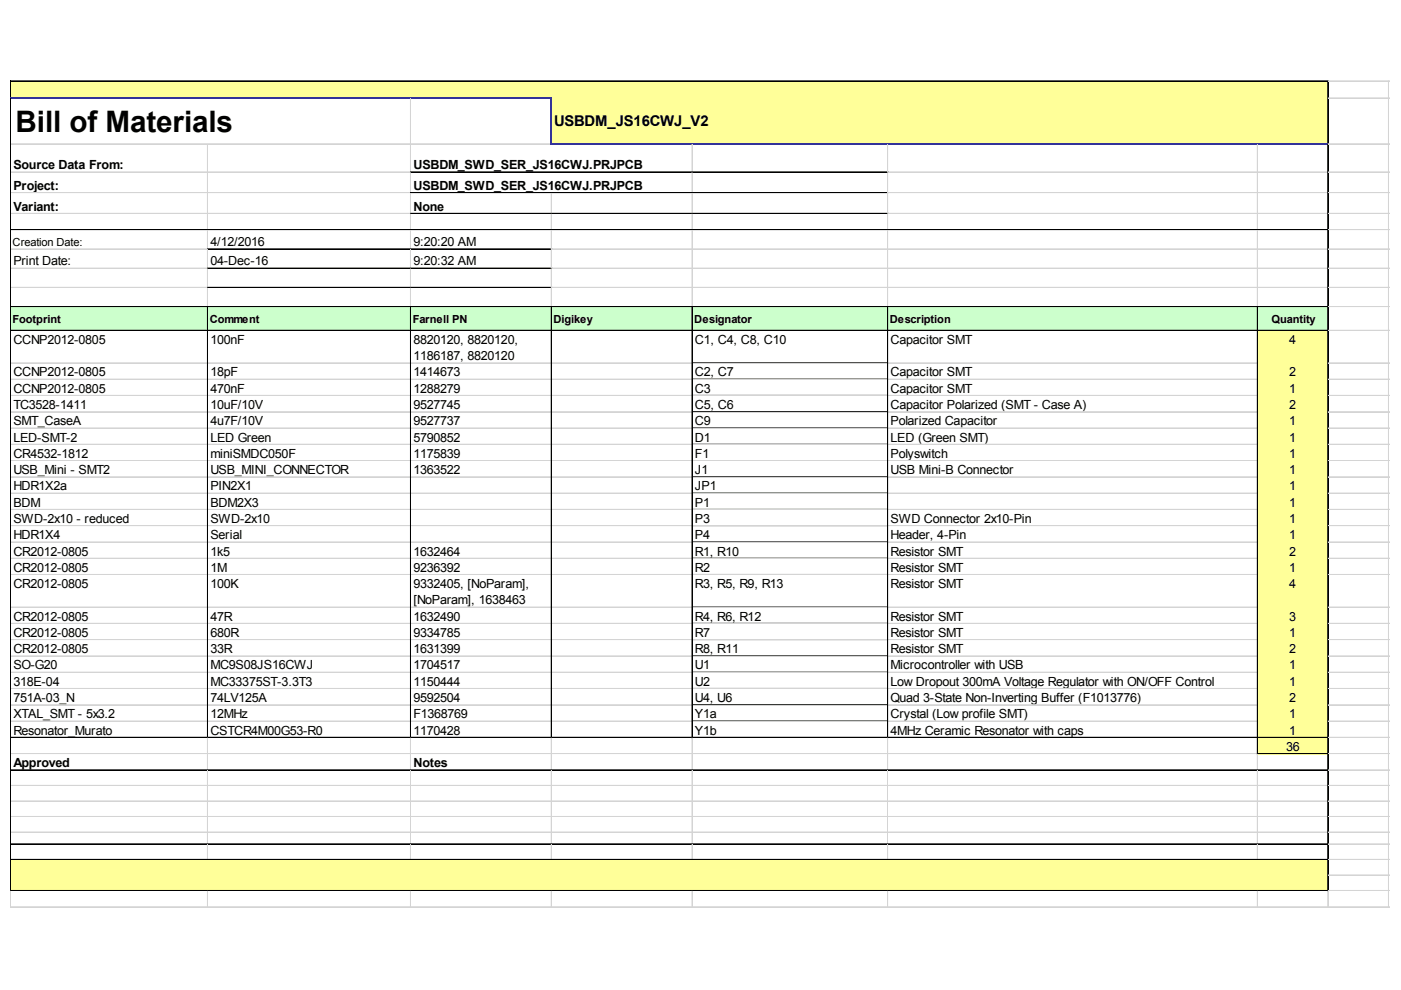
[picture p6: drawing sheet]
<svg xmlns="http://www.w3.org/2000/svg" width="297mm" height="210mm" viewBox="0 0 297 210" stroke-linecap="round" stroke-linejoin="round" font-family="sans-serif">
<defs><g id="words">
<text font-size="6.3" x="3.3" y="28">Bill of Materials</text>
<text font-size="3.1" x="117.5" y="26.7">USBDM_JS16CWJ_V2</text>
<g font-size="2.7">
<text x="2.8" y="35.9">Source Data From:</text>
<text x="87.7" y="35.9">USBDM_SWD_SER_JS16CWJ.PRJPCB</text>
<text x="2.8" y="40.3">Project:</text>
<text x="87.7" y="40.3">USBDM_SWD_SER_JS16CWJ.PRJPCB</text>
<text x="2.8" y="44.7">Variant:</text>
<text x="87.7" y="44.7">None</text>
<text x="44.6" y="52.2">4/12/2016</text>
<text x="87.7" y="52.2">9:20:20 AM</text>
<text x="2.8" y="56.3">Print Date:</text>
<text x="44.6" y="56.3">04-Dec-16</text>
<text x="87.7" y="56.3">9:20:32 AM</text>
<text x="2.8" y="72.9">CCNP2012-0805</text>
<text x="44.6" y="72.9">100nF</text>
<text x="87.7" y="72.9">8820120, 8820120,</text>
<text x="87.7" y="76.4">1186187, 8820120</text>
<text x="147.3" y="72.9">C1, C4, C8, C10</text>
<text x="188.8" y="72.9">Capacitor SMT</text>
<text x="273.3" y="72.9">4</text>
<text x="2.8" y="79.8">CCNP2012-0805</text>
<text x="2.8" y="83.3">CCNP2012-0805</text>
<text x="44.6" y="79.8">18pF</text>
<text x="44.6" y="83.3">470nF</text>
<text x="87.7" y="79.8">1414673</text>
<text x="87.7" y="83.3">1288279</text>
<text x="147.3" y="79.8">C2, C7</text>
<text x="147.3" y="83.3">C3</text>
<text x="188.8" y="79.8">Capacitor SMT</text>
<text x="188.8" y="83.3">Capacitor SMT</text>
<text x="273.3" y="79.8">2</text>
<text x="273.3" y="83.3">1</text>
<text x="2.8" y="86.7">TC3528-1411</text>
<text x="44.6" y="86.7">10uF/10V</text>
<text x="87.7" y="86.7">9527745</text>
<text x="147.3" y="86.7">C5, C6</text>
<text x="188.8" y="86.7">Capacitor Polarized (SMT - Case A)</text>
<text x="273.3" y="86.7">2</text>
<text x="2.8" y="90.2">SMT_CaseA</text>
<text x="2.8" y="93.6">LED-SMT-2</text>
<text x="44.6" y="90.2">4u7F/10V</text>
<text x="44.6" y="93.6">LED Green</text>
<text x="87.7" y="90.2">9527737</text>
<text x="87.7" y="93.6">5790852</text>
<text x="147.3" y="90.2">C9</text>
<text x="147.3" y="93.6">D1</text>
<text x="188.8" y="90.2">Polarized Capacitor</text>
<text x="188.8" y="93.6">LED (Green SMT)</text>
<text x="273.3" y="90.2">1</text>
<text x="273.3" y="93.6">1</text>
<text x="2.8" y="97.1">CR4532-1812</text>
<text x="2.8" y="100.5">USB_Mini - SMT2</text>
<text x="44.6" y="97.1">miniSMDC050F</text>
<text x="44.6" y="100.5">USB_MINI_CONNECTOR</text>
<text x="87.7" y="97.1">1175839</text>
<text x="87.7" y="100.5">1363522</text>
<text x="147.3" y="97.1">F1</text>
<text x="147.3" y="100.5">J1</text>
<text x="188.8" y="97.1">Polyswitch</text>
<text x="188.8" y="100.5">USB Mini-B Connector</text>
<text x="273.3" y="97.1">1</text>
<text x="273.3" y="100.5">1</text>
<text x="2.8" y="104">HDR1X2a</text>
<text x="2.8" y="107.4">BDM</text>
<text x="44.6" y="104">PIN2X1</text>
<text x="44.6" y="107.4">BDM2X3</text>
<text x="147.3" y="104">JP1</text>
<text x="147.3" y="107.4">P1</text>
<text x="273.3" y="104">1</text>
<text x="273.3" y="107.4">1</text>
<text x="2.8" y="110.9">SWD-2x10 - reduced</text>
<text x="44.6" y="110.9">SWD-2x10</text>
<text x="147.3" y="110.9">P3</text>
<text x="188.8" y="110.9">SWD Connector 2x10-Pin</text>
<text x="273.3" y="110.9">1</text>
<text x="2.8" y="114.3">HDR1X4</text>
<text x="2.8" y="117.8">CR2012-0805</text>
<text x="44.6" y="114.3">Serial</text>
<text x="44.6" y="117.8">1k5</text>
<text x="87.7" y="117.8">1632464</text>
<text x="147.3" y="114.3">P4</text>
<text x="147.3" y="117.8">R1, R10</text>
<text x="188.8" y="114.3">Header, 4-Pin</text>
<text x="188.8" y="117.8">Resistor SMT</text>
<text x="273.3" y="114.3">1</text>
<text x="273.3" y="117.8">2</text>
<text x="2.8" y="121.2">CR2012-0805</text>
<text x="2.8" y="124.7">CR2012-0805</text>
<text x="44.6" y="121.2">1M</text>
<text x="44.6" y="124.7">100K</text>
<text x="87.7" y="121.2">9236392</text>
<text x="87.7" y="124.7">9332405, [NoParam],</text>
<text x="147.3" y="121.2">R2</text>
<text x="147.3" y="124.7">R3, R5, R9, R13</text>
<text x="188.8" y="121.2">Resistor SMT</text>
<text x="188.8" y="124.7">Resistor SMT</text>
<text x="273.3" y="121.2">1</text>
<text x="273.3" y="124.7">4</text>
<text x="2.8" y="131.6">CR2012-0805</text>
<text x="44.6" y="131.6">47R</text>
<text x="87.7" y="128.1">[NoParam], 1638463</text>
<text x="87.7" y="131.6">1632490</text>
<text x="147.3" y="131.6">R4, R6, R12</text>
<text x="188.8" y="131.6">Resistor SMT</text>
<text x="273.3" y="131.6">3</text>
<text x="2.8" y="135">CR2012-0805</text>
<text x="44.6" y="135">680R</text>
<text x="87.7" y="135">9334785</text>
<text x="147.3" y="135">R7</text>
<text x="188.8" y="135">Resistor SMT</text>
<text x="273.3" y="135">1</text>
<text x="2.8" y="138.5">CR2012-0805</text>
<text x="2.8" y="141.9">SO-G20</text>
<text x="44.6" y="138.5">33R</text>
<text x="44.6" y="141.9">MC9S08JS16CWJ</text>
<text x="87.7" y="138.5">1631399</text>
<text x="87.7" y="141.9">1704517</text>
<text x="147.3" y="138.5">R8, R11</text>
<text x="147.3" y="141.9">U1</text>
<text x="188.8" y="138.5">Resistor SMT</text>
<text x="188.8" y="141.9">Microcontroller with USB</text>
<text x="273.3" y="138.5">2</text>
<text x="273.3" y="141.9">1</text>
<text x="2.8" y="145.4">318E-04</text>
<text x="2.8" y="148.8">751A-03_N</text>
<text x="44.6" y="145.4">MC33375ST-3.3T3</text>
<text x="44.6" y="148.8">74LV125A</text>
<text x="87.7" y="145.4">1150444</text>
<text x="87.7" y="148.8">9592504</text>
<text x="147.3" y="145.4">U2</text>
<text x="147.3" y="148.8">U4, U6</text>
<text x="188.8" y="145.4">Low Dropout 300mA Voltage Regulator with ON/OFF Control</text>
<text x="188.8" y="148.8">Quad 3-State Non-Inverting Buffer (F1013776)</text>
<text x="273.3" y="145.4">1</text>
<text x="273.3" y="148.8">2</text>
<text x="2.8" y="152.3">XTAL_SMT - 5x3.2</text>
<text x="2.8" y="155.8">Resonator_Murato</text>
<text x="44.6" y="152.3">12MHz</text>
<text x="44.6" y="155.8">CSTCR4M00G53-R0</text>
<text x="87.7" y="152.3">F1368769</text>
<text x="87.7" y="155.8">1170428</text>
<text x="147.3" y="152.3">Y1a</text>
<text x="147.3" y="155.8">Y1b</text>
<text x="188.8" y="152.3">Crystal (Low profile SMT)</text>
<text x="188.8" y="155.8">4MHz Ceramic Resonator with caps</text>
<text x="273.3" y="152.3">1</text>
<text x="273.3" y="155.8">1</text>
<text x="272.7" y="159.2">36</text>
<text x="2.8" y="162.7">Approved</text>
<text x="87.7" y="162.7">Notes</text>
</g>
<g font-size="2.4">
<text x="2.7" y="52.1">Creation Date:</text>
<text x="2.7" y="68.4">Footprint</text>
<text x="44.5" y="68.4">Comment</text>
<text x="87.5" y="68.4">Farnell PN</text>
<text x="117.3" y="68.4">Digikey</text>
<text x="147.2" y="68.4">Designator</text>
<text x="188.7" y="68.4">Description</text>
<text x="269.6" y="68.4">Quantity</text>
</g>
</g></defs>
<g fill="#ff9">
<path d="M2.3 17.3h279.4v3.6h-279.4z"/>
<path d="M116.9 20.8h164.8v9.8h-164.8z"/>
</g>
<path d="M2.3 65h279.4v5.2h-279.4z" fill="#cfc"/>
<g fill="#ff9">
<path d="M266.6 70h15.1v7.1h-15.1z"/>
<path d="M266.6 76.9h15.1v3.6h-15.1z"/>
<path d="M266.6 80.4h15.1v3.6h-15.1z"/>
<path d="M266.6 83.8h15.1v3.6h-15.1z"/>
<path d="M266.6 87.3h15.1v3.6h-15.1z"/>
<path d="M266.6 90.7h15.1v3.6h-15.1z"/>
<path d="M266.6 94.2h15.1v3.6h-15.1z"/>
<path d="M266.6 97.6h15.1v3.6h-15.1z"/>
<path d="M266.6 101.1h15.1v3.6h-15.1z"/>
<path d="M266.6 104.5h15.1v3.6h-15.1z"/>
<path d="M266.6 108h15.1v3.6h-15.1z"/>
<path d="M266.6 111.4h15.1v3.7h-15.1z"/>
<path d="M266.6 114.9h15.1v3.6h-15.1z"/>
<path d="M266.6 118.3h15.1v3.7h-15.1z"/>
<path d="M266.6 121.8h15.1v7.1h-15.1z"/>
<path d="M266.6 128.7h15.1v3.6h-15.1z"/>
<path d="M266.6 132.2h15.1v3.6h-15.1z"/>
<path d="M266.6 135.6h15.1v3.6h-15.1z"/>
<path d="M266.6 139.1h15.1v3.6h-15.1z"/>
<path d="M266.6 142.5h15.1v3.6h-15.1z"/>
<path d="M266.6 146h15.1v3.6h-15.1z"/>
<path d="M266.6 149.4h15.1v10.5h-15.1z"/>
<path d="M2.3 182.2h279.4v6.8h-279.4z"/>
</g>
<g fill="none" stroke="#000" stroke-width=".21">
<path d="M2.2 17.1v3.5M2.3 17.1v3.5M2.4 17.1h279.3M2.4 17.2h279.3M281.5 17.3v13M281.6 17.3v13M2.2 20.9v168.1M2.3 20.9v168.1M87 36.4h101.3M87 36.5h101.3M281.5 30.6v158.4M281.6 30.6v158.4"/>
<path d="M2.4 48.7h279.3M2.4 48.8h279.3M44 52.8h73M44 56.8h73M44 56.9h73M87 40.8h101.3M87 40.9h101.3M87 45.2h101.3M87 45.3h101.3M2.4 65h279.3M2.4 65.1h279.3M2.4 70h279.3"/>
<path d="M2.4 70.1h279.3M44 60.9h73M44 61h73M44 65.2v91.3M44.1 65.2v91.3M87 65.2v91.3M87.1 65.2v91.3M116.9 65.2v91.3M117 65.2v91.3M146.7 65.2v91.3M146.8 65.2v91.3M146.9 76.9h41.3"/>
<path d="M188.2 65.2v91.3M188.3 65.2v91.3M266.6 65.2v94.7M266.7 65.2v94.7M146.9 80.4h41.3M146.9 83.8h41.3M146.9 87.3h41.3M146.9 90.7h41.3M146.9 94.2h41.3M146.9 97.6h41.3M146.9 101.1h41.3M146.9 104.5h41.3"/>
<path d="M146.9 108h41.3M146.9 111.4h41.3M146.9 114.9h41.3M146.9 118.3h41.3M146.9 121.8h41.3M146.9 128.7h41.3M146.9 132.2h41.3M146.9 135.6h41.3M146.9 139.1h41.3M2.4 156.3h279.3M2.4 156.4h279.3M146.9 142.5h41.3"/>
<path d="M146.9 146h41.3M146.9 149.4h41.3M146.9 152.9h41.3M266.7 159.8h15M266.7 159.9h15M2.4 163.2h279.3M2.4 163.3h279.3M2.4 178.9h279.3M2.4 179h279.3M2.4 182.2h279.3M2.4 182.3h279.3M2.4 188.8h279.3"/>
<path d="M2.4 188.9h279.3"/>
</g>
<path d="M2.2 20.8h114.8M116.9 20.9v9.7M117 30.5h164.7" fill="none" stroke="#339" stroke-width=".31"/>
<g fill="none" stroke="#d4d4d4" stroke-width=".21">
<path d="M281.7 17.1h12.9M281.7 17.2h12.9M294.4 17.1v175.4M294.5 17.1v175.4M2.4 30.5h114.3M2.4 30.6h114.3M2.4 36.5h84.6M44 30.6v18.1M44.1 30.6v18.1M87 20.9v15.5h-84.6M87 36.6v4.2h-84.6M87.1 20.9v15.5"/>
<path d="M87.1 36.6v4.2M146.7 30.6v5.8M146.7 36.6v4.2M146.8 30.6v5.8M146.8 36.6v4.2M188.2 30.6v5.8M188.2 36.6v4.2M188.3 30.6v5.8M188.3 36.6v4.2M188.3 36.4h93.2M188.3 36.5h93.2M266.6 30.6v18.1"/>
<path d="M266.7 30.6v18.1M281.7 30.5h12.9M281.7 30.6h12.9M281.7 36.4h12.9M281.7 36.5h12.9M281.7 20.8h12.9M2.4 40.9h84.6M2.4 45.3h84.6M2.4 52.8h41.6M2.4 56.9h41.6M44 48.8v4h-41.6M44 52.9v3.9h-41.6"/>
<path d="M44 57v3.9h-41.6M44.1 48.8v4M44.1 52.9v3.9M44.1 57v3.9M87 41v4.2h-84.6M87 45.4v3.3M87 48.8v4M87 52.9v3.9M87 57v3.9M87.1 41v4.2M87.1 45.4v3.3M87.1 48.8v4"/>
<path d="M87.1 52.9v3.9M87.1 57v3.9M116.9 41v4.2M116.9 45.4v3.3M116.9 48.8v4M116.9 52.9v3.9M116.9 57v3.9M117 41v4.2M117 45.4v3.3M117 48.8v4M117 52.9v3.9M117 57v3.9"/>
<path d="M117 52.8h164.5M117 56.8h164.5M117 56.9h164.5M146.7 41v4.2M146.7 45.4v3.3M146.7 48.8v16.2M146.8 41v4.2M146.8 45.4v3.3M146.8 48.8v16.2M188.2 41v4.2M188.2 45.4v3.3M188.2 48.8v16.2"/>
<path d="M188.3 41v4.2M188.3 45.4v3.3M188.3 48.8v16.2M188.3 40.8h93.2M188.3 40.9h93.2M188.3 45.2h93.2M188.3 45.3h93.2M266.6 48.8v16.2M266.7 48.8v16.2M281.7 40.8h12.9M281.7 40.9h12.9M281.7 45.2h12.9"/>
<path d="M281.7 45.3h12.9M281.7 52.8h12.9M281.7 56.8h12.9M281.7 56.9h12.9M281.7 48.7h12.9M281.7 48.8h12.9M2.4 61h41.6M2.4 76.9h41.6M2.4 77h41.6M44 61.1v3.9M44.1 61.1v3.9M44.1 76.9h42.9"/>
<path d="M44.1 77h42.9M87 61.1v3.9M87.1 61.1v3.9M87.2 76.9h29.7M87.2 77h29.7M116.9 61.1v3.9M117 61.1v3.9M117 60.9h164.5M117 61h164.5M117 76.9h29.7M117 77h29.7M146.9 77h41.3"/>
<path d="M188.3 76.9h78.3M188.3 77h78.3M281.7 60.9h12.9M281.7 61h12.9M281.7 76.9h12.9M281.7 77h12.9M281.7 65h12.9M281.7 65.1h12.9M281.7 70h12.9M281.7 70.1h12.9M2.4 80.4h41.6M2.4 80.5h41.6"/>
<path d="M2.4 83.8h41.6M2.4 83.9h41.6M2.4 87.3h41.6M2.4 87.4h41.6M2.4 90.7h41.6M2.4 90.8h41.6M2.4 94.2h41.6M2.4 94.3h41.6M2.4 97.6h41.6M2.4 97.7h41.6M44.1 80.4h42.9M44.1 80.5h42.9"/>
<path d="M44.1 83.8h42.9M44.1 83.9h42.9M44.1 87.3h42.9M44.1 87.4h42.9M44.1 90.7h42.9M44.1 90.8h42.9M44.1 94.2h42.9M44.1 94.3h42.9M44.1 97.6h42.9M44.1 97.7h42.9M87.2 80.4h29.7M87.2 80.5h29.7"/>
<path d="M87.2 83.8h29.7M87.2 83.9h29.7M87.2 87.3h29.7M87.2 87.4h29.7M87.2 90.7h29.7M87.2 90.8h29.7M87.2 94.2h29.7M87.2 94.3h29.7M87.2 97.6h29.7M87.2 97.7h29.7M117 80.4h29.7M117 80.5h29.7"/>
<path d="M117 83.8h29.7M117 83.9h29.7M117 87.3h29.7M117 87.4h29.7M117 90.7h29.7M117 90.8h29.7M117 94.2h29.7M117 94.3h29.7M117 97.6h29.7M117 97.7h29.7M146.9 80.5h41.3M146.9 83.9h41.3"/>
<path d="M146.9 87.4h41.3M146.9 90.8h41.3M146.9 94.3h41.3M146.9 97.7h41.3M188.3 80.4h78.3M188.3 80.5h78.3M188.3 83.8h78.3M188.3 83.9h78.3M188.3 87.3h78.3M188.3 87.4h78.3M188.3 90.7h78.3M188.3 90.8h78.3"/>
<path d="M188.3 94.2h78.3M188.3 94.3h78.3M188.3 97.6h78.3M188.3 97.7h78.3M281.7 80.4h12.9M281.7 80.5h12.9M281.7 83.8h12.9M281.7 83.9h12.9M281.7 87.3h12.9M281.7 87.4h12.9M281.7 90.7h12.9M281.7 90.8h12.9"/>
<path d="M281.7 94.2h12.9M281.7 94.3h12.9M281.7 97.6h12.9M281.7 97.7h12.9M2.4 101.1h41.6M2.4 101.2h41.6M2.4 104.5h41.6M2.4 104.6h41.6M2.4 108h41.6M2.4 108.1h41.6M2.4 111.4h41.6M2.4 111.5h41.6"/>
<path d="M2.4 114.9h41.6M2.4 115h41.6M2.4 118.3h41.6M2.4 118.4h41.6M44.1 101.1h42.9M44.1 101.2h42.9M44.1 104.5h42.9M44.1 104.6h42.9M44.1 108h42.9M44.1 108.1h42.9M44.1 111.4h42.9M44.1 111.5h42.9"/>
<path d="M44.1 114.9h42.9M44.1 115h42.9M44.1 118.3h42.9M44.1 118.4h42.9M87.2 101.1h29.7M87.2 101.2h29.7M87.2 104.5h29.7M87.2 104.6h29.7M87.2 108h29.7M87.2 108.1h29.7M87.2 111.4h29.7M87.2 111.5h29.7"/>
<path d="M87.2 114.9h29.7M87.2 115h29.7M87.2 118.3h29.7M87.2 118.4h29.7M117 101.1h29.7M117 101.2h29.7M117 104.5h29.7M117 104.6h29.7M117 108h29.7M117 108.1h29.7M117 111.4h29.7M117 111.5h29.7"/>
<path d="M117 114.9h29.7M117 115h29.7M117 118.3h29.7M117 118.4h29.7M146.9 101.2h41.3M146.9 104.6h41.3M146.9 108.1h41.3M146.9 111.5h41.3M146.9 115h41.3M146.9 118.4h41.3M188.3 101.1h78.3M188.3 101.2h78.3"/>
<path d="M188.3 104.5h78.3M188.3 104.6h78.3M188.3 108h78.3M188.3 108.1h78.3M188.3 111.4h78.3M188.3 111.5h78.3M188.3 114.9h78.3M188.3 115h78.3M188.3 118.3h78.3M188.3 118.4h78.3M281.7 101.1h12.9M281.7 101.2h12.9"/>
<path d="M281.7 104.5h12.9M281.7 104.6h12.9M281.7 108h12.9M281.7 108.1h12.9M281.7 111.4h12.9M281.7 111.5h12.9M281.7 114.9h12.9M281.7 115h12.9M281.7 118.3h12.9M281.7 118.4h12.9M2.4 121.8h41.6M2.4 121.9h41.6"/>
<path d="M2.4 128.7h41.6M2.4 128.8h41.6M2.4 132.2h41.6M2.4 135.6h41.6M2.4 135.7h41.6M2.4 139.1h41.6M44.1 121.8h42.9M44.1 121.9h42.9M44.1 128.7h42.9M44.1 128.8h42.9M44.1 132.2h42.9M44.1 135.6h42.9"/>
<path d="M44.1 135.7h42.9M44.1 139.1h42.9M87.2 121.8h29.7M87.2 121.9h29.7M87.2 128.7h29.7M87.2 128.8h29.7M87.2 132.2h29.7M87.2 135.6h29.7M87.2 135.7h29.7M87.2 139.1h29.7M117 121.8h29.7M117 121.9h29.7"/>
<path d="M117 128.7h29.7M117 128.8h29.7M117 132.2h29.7M117 135.6h29.7M117 135.7h29.7M117 139.1h29.7M146.9 121.9h41.3M146.9 128.8h41.3M146.9 132.2h41.3M146.9 135.7h41.3M146.9 139.1h41.3M188.3 121.8h78.3"/>
<path d="M188.3 121.9h78.3M188.3 128.7h78.3M188.3 128.8h78.3M188.3 132.2h78.3M188.3 135.6h78.3M188.3 135.7h78.3M188.3 139.1h78.3M281.7 121.8h12.9M281.7 121.9h12.9M281.7 128.7h12.9M281.7 128.8h12.9M281.7 132.2h12.9"/>
<path d="M281.7 135.6h12.9M281.7 135.7h12.9M281.7 139.1h12.9M2.4 142.5h41.6M2.4 142.6h41.6M2.4 146h41.6M2.4 149.4h41.6M2.4 149.5h41.6M2.4 152.9h41.6M2.4 159.8h264.2M2.4 159.9h264.2M44 156.5v6.7"/>
<path d="M44.1 156.5v6.7M44.1 142.5h42.9M44.1 142.6h42.9M44.1 146h42.9M44.1 149.4h42.9M44.1 149.5h42.9M44.1 152.9h42.9M87 156.5v6.7M87.1 156.5v6.7M87.2 142.5h29.7M87.2 142.6h29.7M87.2 146h29.7"/>
<path d="M87.2 149.4h29.7M87.2 149.5h29.7M87.2 152.9h29.7M116.9 156.5v6.7M117 156.5v6.7M117 142.5h29.7M117 142.6h29.7M117 146h29.7M117 149.4h29.7M117 149.5h29.7M117 152.9h29.7M146.7 156.5v6.7"/>
<path d="M146.8 156.5v6.7M146.9 142.6h41.3M146.9 146h41.3M146.9 149.5h41.3M146.9 152.9h41.3M188.2 156.5v6.7M188.3 156.5v6.7M188.3 142.5h78.3M188.3 142.6h78.3M188.3 146h78.3M188.3 149.4h78.3M188.3 149.5h78.3"/>
<path d="M188.3 152.9h78.3M266.6 159.9v3.3M266.7 159.9v3.3M281.7 142.5h12.9M281.7 142.6h12.9M281.7 146h12.9M281.7 149.4h12.9M281.7 149.5h12.9M281.7 152.9h12.9M281.7 159.8h12.9M281.7 159.9h12.9M281.7 156.3h12.9"/>
<path d="M281.7 156.4h12.9M2.4 166.5h84.6M2.4 166.6h84.6M2.4 169.8h84.6M2.4 169.9h84.6M2.4 173.1h84.6M2.4 173.2h84.6M2.4 176.4h84.6M2.4 176.5h84.6M44 163.4v15.5M44 179.1v3.1M44.1 163.4v15.5"/>
<path d="M44.1 179.1v3.1M87 179.1v3.1M87.1 163.4v15.5M87.1 179.1v3.1M87.2 166.5h101M87.2 166.6h101M87.2 169.8h101M87.2 169.9h101M87.2 173.1h101M87.2 173.2h101M87.2 176.4h101M87.2 176.5h101"/>
<path d="M116.9 163.4v15.5M116.9 179.1v3.1M117 163.4v15.5M117 179.1v3.1M146.7 163.4v15.5M146.7 179.1v3.1M146.8 163.4v15.5M146.8 179.1v3.1M188.2 179.1v3.1M188.3 163.4v15.5M188.3 179.1v3.1M188.3 166.5h93.2"/>
<path d="M188.3 166.6h93.2M188.3 169.8h93.2M188.3 169.9h93.2M188.3 173.1h93.2M188.3 173.2h93.2M188.3 176.4h93.2M188.3 176.5h93.2M266.6 163.4v15.5M266.6 179.1v3.1M266.7 163.4v15.5M266.7 179.1v3.1M281.7 166.5h12.9"/>
<path d="M281.7 166.6h12.9M281.7 169.8h12.9M281.7 169.9h12.9M281.7 173.1h12.9M281.7 173.2h12.9M281.7 176.4h12.9M281.7 176.5h12.9M281.7 163.2h12.9M281.7 163.3h12.9M281.7 178.9h12.9M281.7 179h12.9M2.2 189v3.5"/>
<path d="M2.2 192.3h292.4M2.3 189v3.5M44 189v3.5M44.1 189v3.5M87 189v3.5M87.1 189v3.5M116.9 189v3.5M117 189v3.5M146.7 189v3.5M146.8 189v3.5M188.2 189v3.5M188.3 189v3.5"/>
<path d="M266.6 189v3.5M266.7 189v3.5M281.5 189v3.5M281.6 189v3.5M281.7 182.2h12.9M281.7 182.3h12.9M281.7 185.5h12.9M281.7 185.6h12.9M281.7 188.8h12.9M281.7 188.9h12.9"/>
</g>
<use href="#words"/>
</svg>
